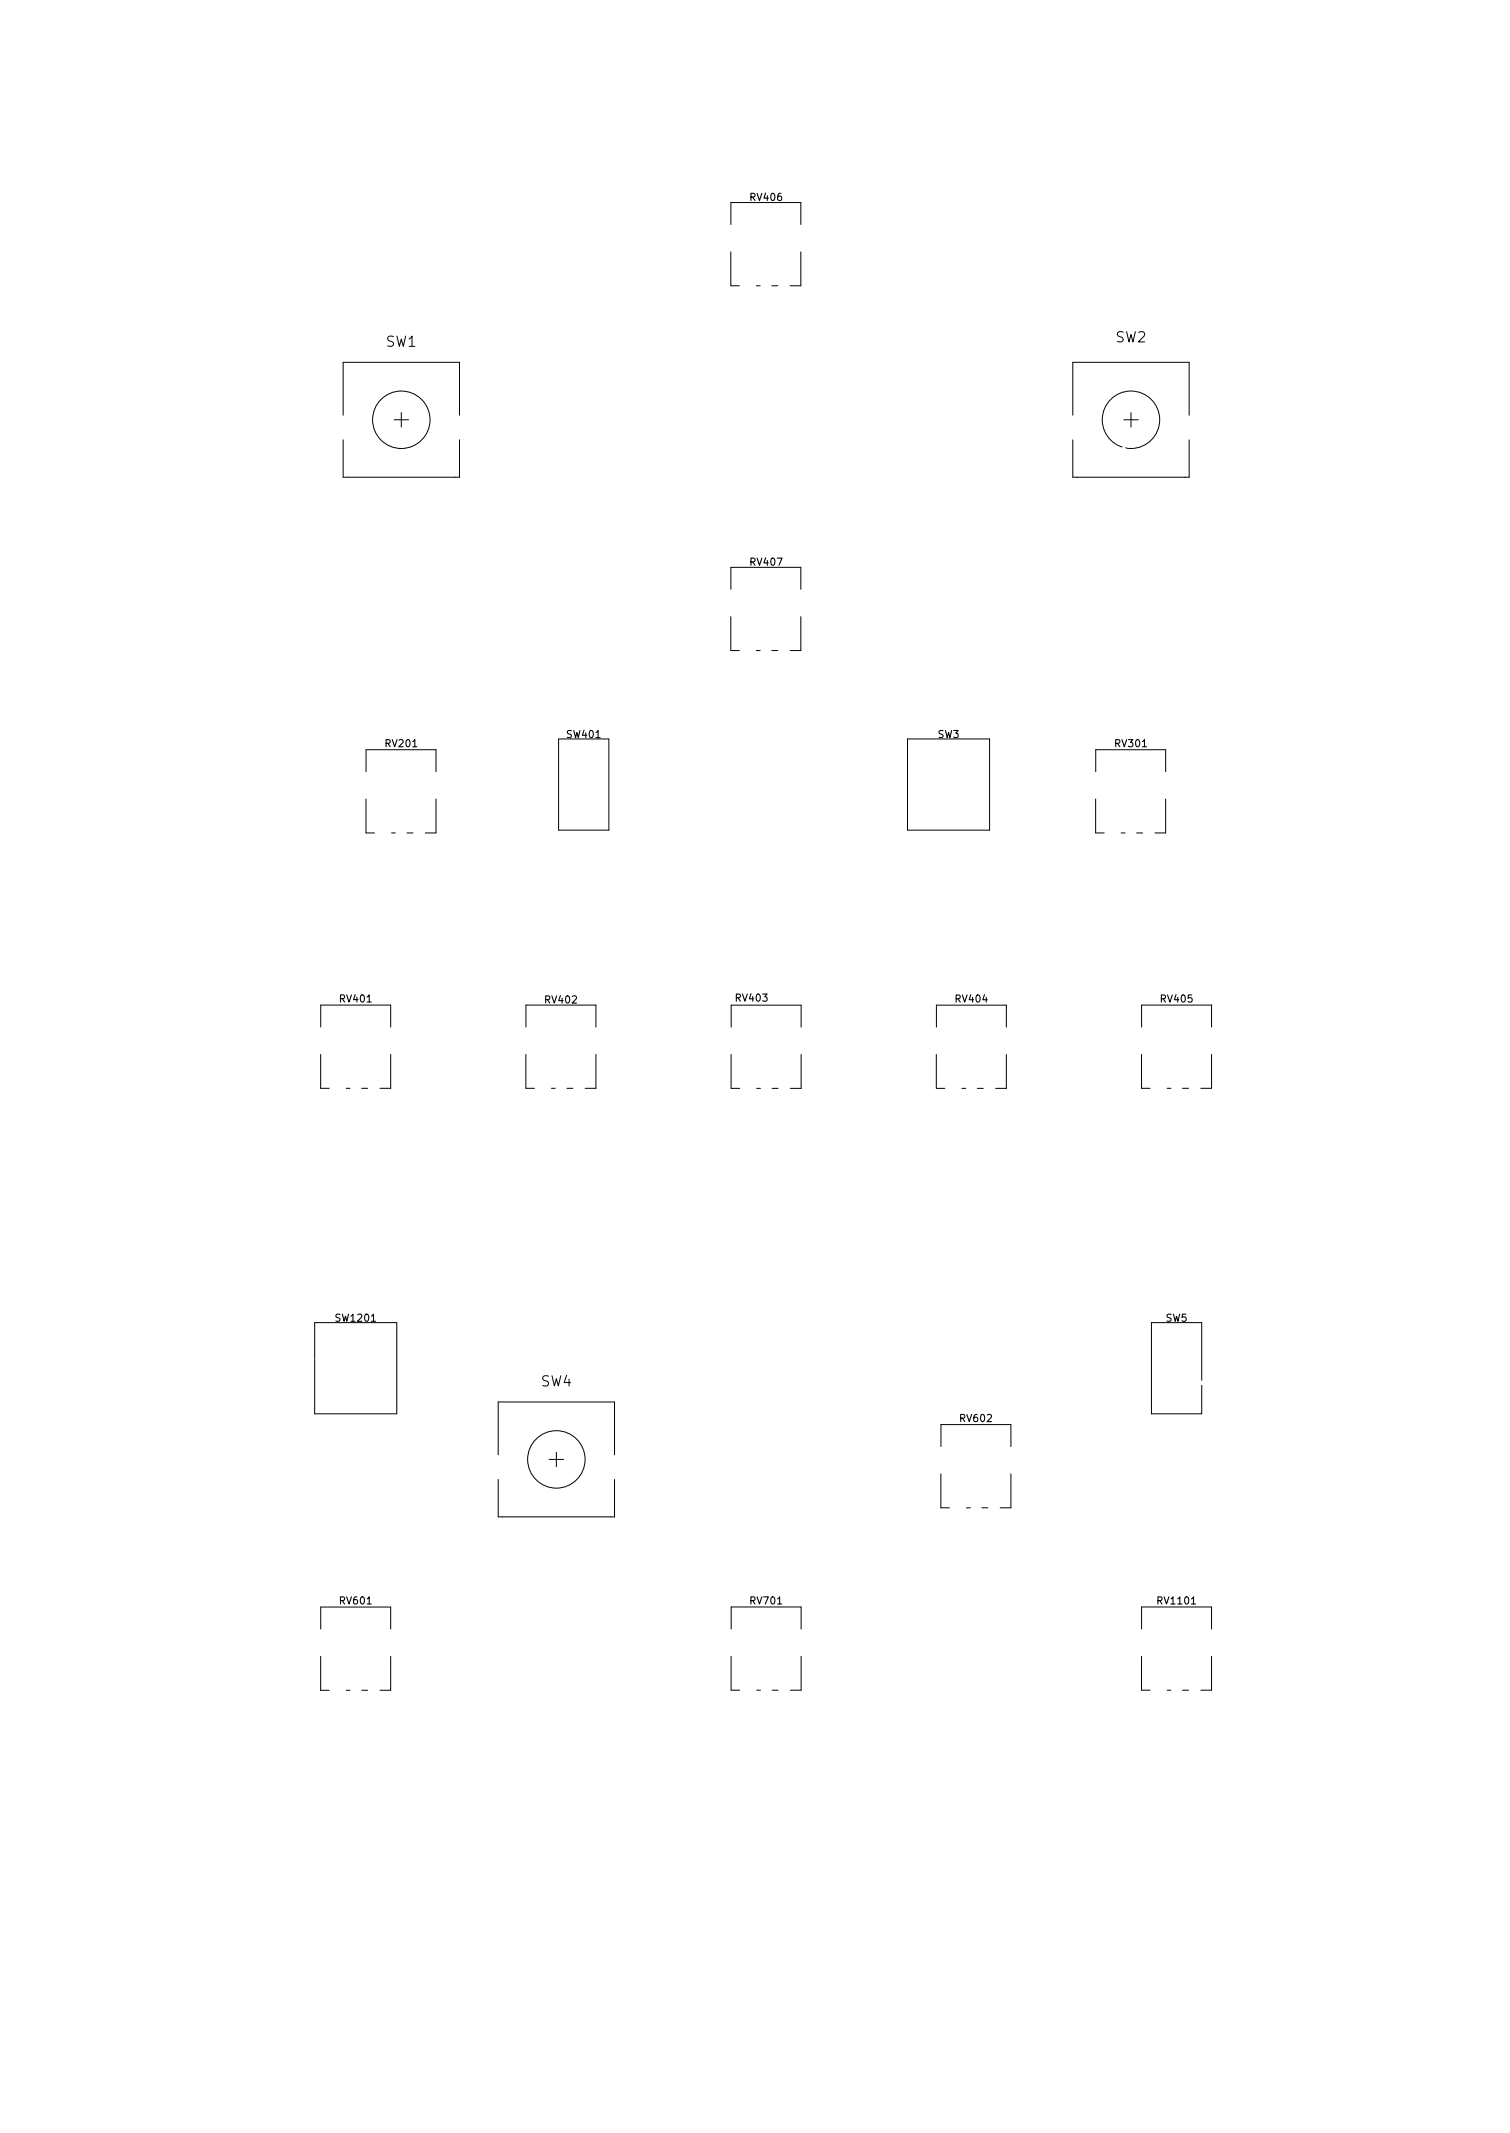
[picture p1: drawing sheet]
<svg xmlns="http://www.w3.org/2000/svg" width="210mm" height="297mm" viewBox="0 0 210 297" stroke-linecap="round" stroke-linejoin="round" font-family="sans-serif">
<defs><g id="words">
<g font-size="2">
<text x="155.3" y="47.7">SW2</text>
<text x="53.7" y="48.3">SW1</text>
<text x="75.3" y="193.1">SW4</text>
</g>
<g font-size="1.4">
<text x="104.6" y="28">RV406</text>
<text x="104.6" y="78.8">RV407</text>
<text x="53.8" y="104">RV201</text>
<text x="79" y="102.8">SW401</text>
<text x="130.6" y="102.8">SW3</text>
<text x="155.4" y="104">RV301</text>
<text x="47.4" y="139.6">RV401</text>
<text x="76" y="139.7">RV402</text>
<text x="102.5" y="139.5">RV403</text>
<text x="133.1" y="139.6">RV404</text>
<text x="161.7" y="139.6">RV405</text>
<text x="46.9" y="184.1">SW1201</text>
<text x="162.3" y="184.1">SW5</text>
<text x="133.8" y="198">RV602</text>
<text x="47.4" y="223.4">RV601</text>
<text x="104.6" y="223.4">RV701</text>
<text x="161.3" y="223.4">RV1101</text>
</g>
</g></defs>
<g fill="none" stroke="#000" stroke-width=".14">
<path d="M101.8 35.1v4.7M101.8 31.3v-3.1h9.7v3.1M101.8 39.8h1.2M105.3 39.8h.5M107.5 39.8h.8M111.5 35.1v4.7h-1.5M47.8 57.8v-7.3h16.2v7.3M54.9 58.5h2M55.9 57.5v2M149.4 57.8v-7.3h16.2v7.3M156.5 58.5h2M157.5 57.5v2"/>
<path d="M47.8 61.3v5.2h16.2v-5.2M149.4 61.3v5.2h16.2v-5.2M101.8 85.9v4.7M101.8 82.1v-3.1h9.7v3.1M101.8 90.6h1.2M105.3 90.6h.5M107.5 90.6h.8M111.5 85.9v4.7h-1.5M51 111.3v4.7h1.2M51 107.5v-3.1h9.7v3.1M54.5 116h.5M56.7 116h.8"/>
<path d="M60.7 111.3v4.7h-1.5M77.8 102.9h7v12.7h-7zM126.4 102.9h11.4v12.7h-11.4zM152.6 111.3v4.7h1.2M152.6 107.5v-3.1h9.7v3.1M156.1 116h.5M158.3 116h.8M162.3 111.3v4.7h-1.5M44.6 146.8l.1 4.8h1.1M44.7 143v-3h9.7v3M48.2 151.6h.5M50.4 151.6h.8"/>
<path d="M54.4 146.8v4.8h-1.5M73.2 146.8v4.8h1.2M73.2 143v-3h9.8v3M76.8 151.6h.5M78.9 151.6h.9M83 146.8v4.8h-1.5M101.8 146.8v4.8M101.8 143v-3h9.7v3M101.8 151.6h1.2M105.4 151.6h.5M107.5 151.6h.8M111.5 146.8v4.8h-1.4"/>
<path d="M130.4 146.8v4.8M130.4 151.6h1.2M130.4 143v-3h9.7v3M133.9 151.6h.6M136.1 151.6h.8M140.1 146.8v4.8h-1.5M158.9 146.8l.1 4.8h1.1M159 143v-3h9.7v3M162.5 151.6h.5M164.7 151.6h.8M168.7 146.8v4.8h-1.5M43.8 184.2h11.4v12.7h-11.4z"/>
<path d="M160.3 184.2h7v12.7h-7zM69.4 202.6v-7.4h16.2v7.4M69.4 206v5.2h16.2v-5.2M76.5 203.2h2M77.5 202.2v2M131 205.3v4.7h1.2M131 201.4v-3h9.8v3M134.6 210h.5M136.7 210h.8M140.8 205.3v4.7h-1.5M44.6 230.7l.1 4.7h1.1M44.7 226.9v-3.1h9.7v3.1"/>
<path d="M48.2 235.4h.5M50.4 235.4h.8M54.4 230.7v4.7h-1.5M101.8 230.7v4.7M101.8 226.8v-3h9.7v3M101.8 235.4h1.2M105.4 235.4h.5M107.5 235.4h.8M111.5 230.7v4.7h-1.4M158.9 230.7l.1 4.7h1.1M159 226.8v-3h9.7v3M162.5 235.4h.5"/>
<path d="M164.7 235.4h.8M168.7 230.7v4.7h-1.5"/>
<circle cx="55.9" cy="58.5" r="4"/>
<circle cx="157.5" cy="58.5" r="4"/>
<circle cx="77.5" cy="203.2" r="4"/>
</g>
<g fill="#fff" stroke="#fff" stroke-width=".14">
<circle cx="145.5" cy="232.4" r=".25"/>
<circle cx="149.9" cy="175.6" r=".25"/>
<circle cx="134.9" cy="69.1" r=".25"/>
<circle cx="117.3" cy="166.9" r=".25"/>
<circle cx="125.2" cy="55.7" r=".25"/>
<circle cx="60.5" cy="151.2" r=".25"/>
<circle cx="90.9" cy="203.7" r=".25"/>
<circle cx="145.5" cy="163.4" r=".25"/>
<circle cx="148.2" cy="34.1" r=".25"/>
<circle cx="134.4" cy="81.3" r=".25"/>
<circle cx="69.2" cy="90.8" r=".25"/>
<circle cx="113.5" cy="193.8" r=".25"/>
<circle cx="90.9" cy="200.4" r=".25"/>
<circle cx="66.8" cy="156.5" r=".25"/>
<circle cx="48" cy="182.2" r=".25"/>
<circle cx="103.4" cy="116.6" r=".25"/>
<circle cx="124.7" cy="69.1" r=".25"/>
<circle cx="63.5" cy="93.4" r=".25"/>
<circle cx="168.9" cy="61.5" r=".25"/>
<circle cx="125.2" cy="45.2" r=".25"/>
<circle cx="133.3" cy="170.5" r=".25"/>
<circle cx="137.8" cy="32.4" r=".25"/>
<circle cx="50.9" cy="53.8" r=".25"/>
<circle cx="89.3" cy="111.7" r=".25"/>
<circle cx="55.4" cy="61.4" r=".25"/>
<circle cx="113.3" cy="217" r=".25"/>
<circle cx="78.5" cy="48" r=".25"/>
<circle cx="48.8" cy="31" r=".25"/>
<circle cx="113.3" cy="75.2" r=".25"/>
<circle cx="59.9" cy="234.7" r=".25"/>
<circle cx="92.2" cy="144.3" r=".25"/>
<circle cx="149.6" cy="185.5" r=".25"/>
<circle cx="124.7" cy="95" r=".25"/>
<circle cx="169.4" cy="102.9" r=".25"/>
<circle cx="70.5" cy="181" r=".25"/>
<circle cx="127" cy="188.8" r=".25"/>
<circle cx="103.1" cy="176.6" r=".25"/>
<circle cx="98.6" cy="111.3" r=".25"/>
<circle cx="94.5" cy="135.7" r=".25"/>
<circle cx="86.1" cy="197.1" r=".25"/>
<circle cx="154.8" cy="172.2" r=".25"/>
<circle cx="97.3" cy="196.4" r=".25"/>
<circle cx="67.3" cy="78.3" r=".25"/>
<circle cx="147.6" cy="149.6" r=".25"/>
<circle cx="146" cy="78.5" r=".25"/>
<circle cx="144.3" cy="73.7" r=".25"/>
<circle cx="50.8" cy="96.6" r=".25"/>
<circle cx="90.7" cy="182.4" r=".25"/>
<circle cx="125" cy="151.9" r=".25"/>
<circle cx="99.7" cy="101" r=".25"/>
<circle cx="96" cy="220.8" r=".25"/>
<circle cx="146.6" cy="131.4" r=".25"/>
<circle cx="137.9" cy="59.1" r=".25"/>
<circle cx="111.1" cy="132.1" r=".25"/>
<circle cx="147.8" cy="235.5" r=".25"/>
<circle cx="149.9" cy="168.9" r=".25"/>
<circle cx="109.3" cy="111.8" r=".25"/>
<circle cx="71.6" cy="101.4" r=".25"/>
<circle cx="133.3" cy="187.2" r=".25"/>
<circle cx="147.3" cy="122.7" r=".25"/>
<circle cx="163.2" cy="202" r=".25"/>
<circle cx="80.8" cy="175.8" r=".2"/>
<circle cx="70.9" cy="175" r=".2"/>
<circle cx="169.4" cy="198.4" r=".25"/>
<circle cx="111.8" cy="94.7" r=".25"/>
<circle cx="124.7" cy="66.1" r=".25"/>
<circle cx="127.3" cy="185.5" r=".25"/>
<circle cx="88.4" cy="48" r=".25"/>
<circle cx="64" cy="174.8" r=".25"/>
<circle cx="89.2" cy="116.9" r=".25"/>
<circle cx="148.6" cy="231.7" r=".25"/>
<circle cx="135.9" cy="135.2" r=".25"/>
<circle cx="158.2" cy="236" r=".25"/>
<circle cx="78.7" cy="236.8" r=".25"/>
<circle cx="89.4" cy="130.3" r=".25"/>
<circle cx="42.4" cy="159.8" r=".25"/>
<circle cx="80.3" cy="216.7" r=".25"/>
<circle cx="158" cy="202.5" r=".25"/>
<circle cx="137.8" cy="156.9" r=".25"/>
<circle cx="112.8" cy="117.6" r=".25"/>
<circle cx="141.3" cy="181.9" r=".25"/>
<circle cx="146" cy="41.9" r=".25"/>
<circle cx="98.3" cy="157.3" r=".25"/>
<circle cx="71.9" cy="208.1" r=".25"/>
<circle cx="113" cy="72.6" r=".25"/>
<circle cx="112.4" cy="124.5" r=".25"/>
<circle cx="91.4" cy="101" r=".25"/>
<circle cx="119.9" cy="227.6" r=".25"/>
<circle cx="97.5" cy="189" r=".25"/>
<circle cx="83.8" cy="218.5" r=".25"/>
<circle cx="70.9" cy="172.5" r=".2"/>
<circle cx="78" cy="164.1" r=".2"/>
<circle cx="127" cy="175.6" r=".25"/>
<circle cx="114" cy="209.1" r=".25"/>
<circle cx="57.8" cy="75.6" r=".25"/>
<circle cx="160.8" cy="136.9" r=".25"/>
<circle cx="145.2" cy="219" r=".25"/>
<circle cx="83.6" cy="173.5" r=".25"/>
<circle cx="78.7" cy="68.9" r=".25"/>
<circle cx="153.2" cy="214.7" r=".25"/>
<circle cx="117.3" cy="151.4" r=".25"/>
<circle cx="142.9" cy="158.2" r=".25"/>
<circle cx="109.7" cy="164.4" r=".25"/>
<circle cx="79.8" cy="161.1" r=".2"/>
<circle cx="153.4" cy="131.6" r=".25"/>
<circle cx="134" cy="215.3" r=".25"/>
<circle cx="106.7" cy="196.4" r=".25"/>
<circle cx="57.7" cy="182.2" r=".25"/>
<circle cx="142.2" cy="116.4" r=".25"/>
<circle cx="153" cy="158.2" r=".25"/>
<circle cx="142.5" cy="198.9" r=".25"/>
<circle cx="160" cy="158.2" r=".25"/>
<circle cx="78.7" cy="94.8" r=".25"/>
<circle cx="56.9" cy="214.7" r=".25"/>
<circle cx="99.8" cy="71.7" r=".25"/>
<circle cx="72.4" cy="120.7" r=".25"/>
<circle cx="88.6" cy="91" r=".25"/>
<circle cx="134.9" cy="48.3" r=".25"/>
<circle cx="130.6" cy="236.5" r=".2"/>
<circle cx="83.8" cy="101" r=".25"/>
<circle cx="161.9" cy="179.1" r=".25"/>
<circle cx="60.2" cy="210.9" r=".25"/>
<circle cx="105.4" cy="217" r=".25"/>
<circle cx="78.2" cy="91.7" r=".25"/>
<circle cx="70.5" cy="235" r=".25"/>
<circle cx="126.2" cy="139.7" r=".25"/>
<circle cx="59.7" cy="206.5" r=".25"/>
<circle cx="42.4" cy="163.1" r=".25"/>
<circle cx="160.3" cy="100.6" r=".25"/>
<circle cx="138.2" cy="185.5" r=".25"/>
<circle cx="95.9" cy="157.4" r=".25"/>
<circle cx="158.2" cy="206.8" r=".25"/>
<circle cx="92.1" cy="32.4" r=".25"/>
<circle cx="151.8" cy="87" r=".25"/>
<circle cx="73.9" cy="49.7" r=".25"/>
<circle cx="88.1" cy="44.2" r=".25"/>
<circle cx="134.9" cy="84.6" r=".25"/>
<circle cx="160" cy="82" r=".25"/>
<circle cx="123.2" cy="101" r=".25"/>
<circle cx="110.7" cy="221.3" r=".25"/>
<circle cx="79" cy="65.6" r=".25"/>
<circle cx="121.4" cy="157.3" r=".25"/>
<circle cx="135.3" cy="233.1" r=".25"/>
<circle cx="122.4" cy="206" r=".25"/>
<circle cx="124.5" cy="32.4" r=".25"/>
<circle cx="121.3" cy="198.8" r=".25"/>
<circle cx="156.2" cy="190.5" r=".25"/>
<circle cx="56.9" cy="156.5" r=".2"/>
<circle cx="87.9" cy="54.9" r=".2"/>
<circle cx="88.4" cy="68.9" r=".25"/>
<circle cx="67.3" cy="168.2" r=".25"/>
<circle cx="134.6" cy="95" r=".25"/>
<circle cx="105.2" cy="206.5" r=".25"/>
<circle cx="168.9" cy="77.5" r=".25"/>
<circle cx="88.1" cy="64.6" r=".25"/>
<circle cx="134.9" cy="58.7" r=".25"/>
<circle cx="134.4" cy="90.7" r=".25"/>
<circle cx="69.1" cy="73.4" r=".25"/>
<circle cx="50.8" cy="207.6" r=".25"/>
<circle cx="147.3" cy="158.2" r=".25"/>
<circle cx="149.6" cy="192.1" r=".25"/>
<circle cx="121.3" cy="175.3" r=".25"/>
<circle cx="154.2" cy="149.6" r=".25"/>
<circle cx="71.6" cy="106" r=".25"/>
<circle cx="107.9" cy="180.2" r=".25"/>
<circle cx="143" cy="170.5" r=".25"/>
<circle cx="43.4" cy="189.3" r=".25"/>
<circle cx="85.9" cy="160.3" r=".25"/>
<circle cx="90.7" cy="212.9" r=".25"/>
<circle cx="99.7" cy="94.7" r=".25"/>
<circle cx="62.7" cy="108" r=".25"/>
<circle cx="50.3" cy="210.9" r=".25"/>
<circle cx="47.6" cy="67.6" r=".25"/>
<circle cx="128.3" cy="163.9" r=".25"/>
<circle cx="137.2" cy="124.8" r=".25"/>
<circle cx="88.6" cy="58.5" r=".25"/>
<circle cx="62.9" cy="75.6" r=".25"/>
<circle cx="88.6" cy="189.8" r=".25"/>
<circle cx="58.9" cy="199.1" r=".25"/>
<circle cx="121.2" cy="232.2" r=".25"/>
<circle cx="142.7" cy="98.5" r=".25"/>
<circle cx="71.1" cy="124.2" r=".25"/>
<circle cx="140" cy="49.8" r=".25"/>
<circle cx="169.2" cy="186.5" r=".25"/>
<circle cx="78.7" cy="84.4" r=".25"/>
<circle cx="106.7" cy="187.7" r=".25"/>
<circle cx="128.5" cy="158.3" r=".25"/>
<circle cx="92.7" cy="158.8" r=".25"/>
<circle cx="95.2" cy="162.6" r=".25"/>
<circle cx="124.5" cy="58.7" r=".25"/>
<circle cx="89.2" cy="151.4" r=".25"/>
<circle cx="102.2" cy="210.3" r=".25"/>
<circle cx="63.5" cy="31.5" r=".25"/>
<circle cx="98.6" cy="83.1" r=".25"/>
<circle cx="75.4" cy="188.3" r=".25"/>
<circle cx="88.1" cy="220.8" r=".25"/>
<circle cx="113.5" cy="200.4" r=".25"/>
<circle cx="67.1" cy="161.6" r=".25"/>
<circle cx="82.8" cy="123.2" r=".25"/>
<circle cx="67.3" cy="41.7" r=".25"/>
<circle cx="125" cy="48.3" r=".25"/>
<circle cx="143.5" cy="94.6" r=".25"/>
<circle cx="134.9" cy="64.8" r=".25"/>
<circle cx="130" cy="199.4" r=".25"/>
<circle cx="124.8" cy="111.8" r=".25"/>
<circle cx="113.7" cy="81.8" r=".25"/>
<circle cx="104.8" cy="160.7" r=".25"/>
<circle cx="50.8" cy="75.6" r=".25"/>
<circle cx="158.2" cy="223.8" r=".25"/>
<circle cx="94.6" cy="235" r=".25"/>
<circle cx="111.8" cy="101" r=".25"/>
<circle cx="88.4" cy="94.8" r=".25"/>
<circle cx="65" cy="130.3" r=".25"/>
<circle cx="125.2" cy="92.2" r=".25"/>
<circle cx="98.3" cy="182.9" r=".25"/>
<circle cx="88.4" cy="84.4" r=".25"/>
<circle cx="82.8" cy="164.1" r=".25"/>
<circle cx="136.1" cy="100.9" r=".25"/>
<circle cx="42.2" cy="173" r=".25"/>
<circle cx="99.8" cy="162.6" r=".25"/>
<circle cx="124.7" cy="84.6" r=".25"/>
<circle cx="143.5" cy="109.3" r=".25"/>
<circle cx="121.3" cy="193.1" r=".25"/>
<circle cx="90.9" cy="210.3" r=".25"/>
<circle cx="117.9" cy="111.8" r=".25"/>
<circle cx="78.7" cy="32.4" r=".25"/>
<circle cx="149.9" cy="208.6" r=".25"/>
<circle cx="126.5" cy="178.3" r=".25"/>
<circle cx="155.7" cy="121.7" r=".25"/>
<circle cx="66.3" cy="51.2" r=".25"/>
<circle cx="151.8" cy="79.4" r=".25"/>
<circle cx="71.4" cy="115.1" r=".25"/>
<circle cx="65.8" cy="149.1" r=".25"/>
<circle cx="121.3" cy="181.6" r=".25"/>
<circle cx="167.4" cy="192.6" r=".25"/>
<circle cx="57.3" cy="177.9" r=".25"/>
<circle cx="78.5" cy="58.5" r=".25"/>
<circle cx="135.3" cy="162" r=".25"/>
<circle cx="152.1" cy="100.4" r=".25"/>
<circle cx="77.3" cy="90.3" r=".25"/>
<circle cx="77.7" cy="88.2" r=".25"/>
<circle cx="156.7" cy="70.6" r=".25"/>
<circle cx="145.6" cy="68.9" r=".25"/>
<circle cx="148.6" cy="68.1" r=".25"/>
<circle cx="135.9" cy="87.2" r=".25"/>
<circle cx="135.8" cy="89.3" r=".25"/>
<circle cx="134.4" cy="75.2" r=".25"/>
<circle cx="123.9" cy="72.1" r=".25"/>
<circle cx="134.6" cy="78.8" r=".25"/>
<circle cx="79" cy="75.5" r=".25"/>
<circle cx="89.7" cy="71.7" r=".25"/>
<circle cx="79" cy="77.9" r=".25"/>
<circle cx="54.9" cy="102.1" r=".25"/>
<circle cx="113.5" cy="50.1" r=".25"/>
<circle cx="118.1" cy="49.1" r=".25"/>
<circle cx="95.2" cy="49.1" r=".25"/>
<circle cx="100.1" cy="50.3" r=".25"/>
<circle cx="103.6" cy="178.6" r=".25"/>
<circle cx="128.1" cy="98.1" r=".25"/>
<circle cx="104.4" cy="158.3" r=".25"/>
<circle cx="81.8" cy="96.8" r=".25"/>
<circle cx="136.7" cy="172.5" r=".25"/>
<circle cx="139.2" cy="175" r=".25"/>
<circle cx="100.3" cy="198.2" r=".25"/>
<circle cx="103.4" cy="199.9" r=".25"/>
<circle cx="64.7" cy="108.2" r=".4"/>
<circle cx="145.3" cy="215.7" r=".25"/>
<circle cx="89.7" cy="126.8" r=".25"/>
<circle cx="42.7" cy="166.4" r=".25"/>
<circle cx="139.7" cy="182.2" r=".25"/>
<circle cx="130.3" cy="81.3" r=".25"/>
<circle cx="53.8" cy="199.2" r=".25"/>
<circle cx="131.3" cy="98.8" r=".25"/>
<circle cx="125.5" cy="81.8" r=".25"/>
<circle cx="110.4" cy="179.5" r=".25"/>
<circle cx="51.8" cy="156.2" r=".25"/>
<circle cx="84.3" cy="81.1" r=".25"/>
<circle cx="55.9" cy="199.7" r=".25"/>
<circle cx="79" cy="81.3" r=".25"/>
<circle cx="138" cy="180.2" r=".25"/>
<circle cx="81.8" cy="98.1" r=".25"/>
<circle cx="52.3" cy="158.5" r=".25"/>
<circle cx="88.4" cy="75.2" r=".25"/>
<circle cx="88.4" cy="72.7" r=".25"/>
<circle cx="113.5" cy="52.4" r=".25"/>
<circle cx="118.1" cy="52.4" r=".25"/>
<circle cx="88.9" cy="80.8" r=".25"/>
<circle cx="88.9" cy="78.8" r=".25"/>
<circle cx="148.1" cy="72.4" r=".25"/>
<circle cx="170.7" cy="236" r=".25"/>
<circle cx="94.5" cy="68.1" r=".25"/>
<circle cx="69.1" cy="68.1" r=".25"/>
<circle cx="66.5" cy="68.1" r=".25"/>
<circle cx="73.2" cy="59.5" r=".25"/>
<circle cx="73.2" cy="56.2" r=".25"/>
<circle cx="72.1" cy="62.5" r=".25"/>
<circle cx="72.1" cy="66.1" r=".25"/>
<circle cx="68.1" cy="38.1" r=".25"/>
<circle cx="66.5" cy="39.4" r=".25"/>
<circle cx="104.1" cy="95.8" r=".25"/>
<circle cx="62" cy="228.6" r=".25"/>
<circle cx="106.8" cy="49.1" r=".25"/>
<circle cx="107.1" cy="62.9" r=".25"/>
<circle cx="74.9" cy="199.4" r=".25"/>
<circle cx="96.3" cy="63.9" r=".25"/>
<circle cx="72.6" cy="200.7" r=".25"/>
<circle cx="84.8" cy="126.1" r=".25"/>
<circle cx="66" cy="124.2" r=".25"/>
<circle cx="149" cy="66.8" r=".25"/>
<circle cx="139.4" cy="55.4" r=".25"/>
<circle cx="141" cy="63" r=".25"/>
<circle cx="141.2" cy="66.6" r=".25"/>
<circle cx="144" cy="66.8" r=".25"/>
<circle cx="139.4" cy="58.2" r=".25"/>
<circle cx="146.3" cy="52.9" r=".25"/>
<circle cx="146.3" cy="54.9" r=".25"/>
<circle cx="114.8" cy="64.3" r=".25"/>
<circle cx="94.5" cy="51.6" r=".25"/>
<circle cx="96.4" cy="88.2" r=".25"/>
<circle cx="98.8" cy="88.2" r=".25"/>
<circle cx="107.8" cy="47.5" r=".25"/>
<circle cx="114.3" cy="91.5" r=".25"/>
<circle cx="99.2" cy="65.6" r=".25"/>
<circle cx="116.8" cy="91.5" r=".25"/>
<circle cx="44.7" cy="119.2" r=".25"/>
<circle cx="127.8" cy="132.6" r=".25"/>
<circle cx="143.5" cy="121.7" r=".25"/>
<circle cx="114.8" cy="196.1" r=".25"/>
<circle cx="146" cy="196.1" r=".25"/>
<circle cx="152.4" cy="223.6" r=".25"/>
<circle cx="165.9" cy="221.5" r=".25"/>
<circle cx="58.4" cy="188.5" r=".25"/>
<circle cx="59.9" cy="189.8" r=".25"/>
<circle cx="42.9" cy="196.9" r=".25"/>
<circle cx="63.5" cy="198.9" r=".25"/>
<circle cx="44.3" cy="177.7" r=".25"/>
<circle cx="47.9" cy="177.7" r=".25"/>
<circle cx="54.2" cy="171.7" r=".25"/>
<circle cx="42.4" cy="183.7" r=".25"/>
<circle cx="124.1" cy="78.9" r=".25"/>
<circle cx="124.2" cy="81.1" r=".25"/>
<circle cx="125" cy="75.7" r=".25"/>
<circle cx="125" cy="73.2" r=".25"/>
<circle cx="156.5" cy="62.5" r=".25"/>
<circle cx="125.1" cy="63.4" r=".25"/>
<circle cx="113" cy="47.1" r=".25"/>
<circle cx="82.6" cy="217" r=".25"/>
<circle cx="127" cy="206.8" r=".25"/>
<circle cx="157" cy="152.2" r=".25"/>
<circle cx="127.1" cy="208.2" r=".25"/>
<circle cx="166.9" cy="118.7" r=".25"/>
<circle cx="140.5" cy="121.1" r=".25"/>
<circle cx="129.5" cy="152.7" r=".25"/>
<circle cx="127.2" cy="205.5" r=".25"/>
<circle cx="141.5" cy="128.6" r=".25"/>
<circle cx="113.8" cy="45.8" r=".25"/>
<circle cx="172" cy="45" r=".25"/>
<circle cx="48" cy="213.1" r=".25"/>
<circle cx="170.9" cy="191.3" r=".25"/>
<circle cx="93.2" cy="96.6" r=".25"/>
<circle cx="168.7" cy="97.8" r=".25"/>
<circle cx="118.4" cy="95.3" r=".25"/>
<circle cx="168.1" cy="96.3" r=".25"/>
<circle cx="67.1" cy="58.2" r=".25"/>
<circle cx="71.9" cy="58.2" r=".25"/>
<circle cx="141.5" cy="58.2" r=".25"/>
<circle cx="147.6" cy="57.2" r=".25"/>
<circle cx="82.3" cy="153.7" r=".25"/>
<circle cx="83.2" cy="154.4" r=".25"/>
<circle cx="71.8" cy="153.1" r=".25"/>
<circle cx="84" cy="155.3" r=".25"/>
<circle cx="95.2" cy="109.3" r=".25"/>
<circle cx="101.6" cy="109.3" r=".25"/>
<circle cx="102.5" cy="69" r=".25"/>
<circle cx="119.4" cy="221.8" r=".25"/>
<circle cx="115.8" cy="222.5" r=".25"/>
<circle cx="100.3" cy="193.3" r=".25"/>
<circle cx="103.4" cy="193.3" r=".25"/>
<circle cx="128.3" cy="194.9" r=".25"/>
<circle cx="107.3" cy="213" r=".25"/>
<circle cx="127.8" cy="209.3" r=".25"/>
<circle cx="143" cy="193.8" r=".25"/>
<circle cx="140.1" cy="167.7" r=".25"/>
<circle cx="135.6" cy="167.7" r=".25"/>
<circle cx="126" cy="190" r=".25"/>
<circle cx="112" cy="190" r=".25"/>
<circle cx="72.4" cy="185.2" r=".25"/>
<circle cx="113.5" cy="78.3" r=".25"/>
<circle cx="147.8" cy="82.8" r=".25"/>
<circle cx="48.6" cy="117.8" r=".25"/>
<circle cx="80.7" cy="158" r=".25"/>
<circle cx="69.6" cy="159" r=".25"/>
<circle cx="49.3" cy="219.2" r=".25"/>
<circle cx="130.3" cy="210.9" r=".25"/>
<circle cx="115.6" cy="113.8" r=".25"/>
<circle cx="63" cy="115.1" r=".25"/>
<circle cx="72.3" cy="162.9" r=".25"/>
<circle cx="76.5" cy="160.2" r=".25"/>
<circle cx="106.2" cy="55.9" r=".25"/>
<circle cx="118.4" cy="60.5" r=".25"/>
<circle cx="143.5" cy="206.5" r=".25"/>
<circle cx="147.6" cy="207.6" r=".25"/>
<circle cx="110" cy="43.9" r=".25"/>
<circle cx="104.1" cy="44" r=".25"/>
<circle cx="104.1" cy="91.5" r=".5"/>
<circle cx="106.6" cy="91.5" r=".5"/>
<circle cx="109.1" cy="91.5" r=".5"/>
<circle cx="104.1" cy="40.7" r=".5"/>
<circle cx="106.6" cy="40.7" r=".5"/>
<circle cx="109.1" cy="40.7" r=".5"/>
<circle cx="129.7" cy="114" r=".93"/>
<circle cx="129.7" cy="109.3" r=".93"/>
<circle cx="129.7" cy="104.6" r=".93"/>
<circle cx="134.5" cy="114" r=".92"/>
<circle cx="134.5" cy="109.3" r=".92"/>
<circle cx="134.5" cy="104.6" r=".92"/>
<circle cx="53.3" cy="116.9" r=".5"/>
<circle cx="55.8" cy="116.9" r=".5"/>
<circle cx="58.3" cy="116.9" r=".5"/>
<circle cx="51.9" cy="185.8" r=".92"/>
<circle cx="51.9" cy="190.5" r=".92"/>
<circle cx="51.9" cy="195.2" r=".92"/>
<circle cx="47.1" cy="185.8" r=".93"/>
<circle cx="47.1" cy="190.5" r=".93"/>
<circle cx="47.1" cy="195.2" r=".93"/>
<circle cx="69.5" cy="204.3" r="1"/>
<circle cx="85.5" cy="204.3" r="1"/>
<circle cx="72.5" cy="194.1" r=".45"/>
<circle cx="75" cy="194.1" r=".45"/>
<circle cx="77.5" cy="194.1" r=".45"/>
<circle cx="80" cy="194.1" r=".45"/>
<circle cx="82.5" cy="194.1" r=".45"/>
<circle cx="82.5" cy="212.4" r=".45"/>
<circle cx="80" cy="212.4" r=".45"/>
<circle cx="77.5" cy="212.4" r=".45"/>
<circle cx="75" cy="212.4" r=".45"/>
<circle cx="72.5" cy="212.4" r=".45"/>
<circle cx="104.2" cy="236.3" r=".5"/>
<circle cx="106.7" cy="236.3" r=".5"/>
<circle cx="109.2" cy="236.3" r=".5"/>
<circle cx="104.2" cy="152.4" r=".5"/>
<circle cx="106.7" cy="152.4" r=".5"/>
<circle cx="109.2" cy="152.4" r=".5"/>
<circle cx="154.9" cy="116.9" r=".5"/>
<circle cx="157.4" cy="116.9" r=".5"/>
<circle cx="159.9" cy="116.9" r=".5"/>
<circle cx="75.6" cy="152.4" r=".5"/>
<circle cx="78.1" cy="152.4" r=".5"/>
<circle cx="80.6" cy="152.4" r=".5"/>
<circle cx="161.3" cy="152.4" r=".5"/>
<circle cx="163.8" cy="152.4" r=".5"/>
<circle cx="166.3" cy="152.4" r=".5"/>
<circle cx="47" cy="236.3" r=".5"/>
<circle cx="49.5" cy="236.3" r=".5"/>
<circle cx="52" cy="236.3" r=".5"/>
<circle cx="47" cy="152.4" r=".5"/>
<circle cx="49.5" cy="152.4" r=".5"/>
<circle cx="52" cy="152.4" r=".5"/>
<circle cx="133.4" cy="210.9" r=".5"/>
<circle cx="135.9" cy="210.9" r=".5"/>
<circle cx="138.4" cy="210.9" r=".5"/>
<circle cx="63.9" cy="59.6" r="1"/>
<circle cx="47.9" cy="59.6" r="1"/>
<circle cx="50.9" cy="49.3" r=".45"/>
<circle cx="53.4" cy="49.3" r=".45"/>
<circle cx="55.9" cy="49.3" r=".45"/>
<circle cx="58.4" cy="49.3" r=".45"/>
<circle cx="60.9" cy="49.3" r=".45"/>
<circle cx="60.9" cy="67.6" r=".45"/>
<circle cx="58.4" cy="67.6" r=".45"/>
<circle cx="55.9" cy="67.6" r=".45"/>
<circle cx="53.4" cy="67.6" r=".45"/>
<circle cx="50.9" cy="67.6" r=".45"/>
<circle cx="163.8" cy="185.8" r=".92"/>
<circle cx="163.8" cy="190.5" r=".92"/>
<circle cx="163.8" cy="195.2" r=".92"/>
<circle cx="132.8" cy="152.4" r=".5"/>
<circle cx="135.3" cy="152.4" r=".5"/>
<circle cx="137.8" cy="152.4" r=".5"/>
<circle cx="81.3" cy="114" r=".92"/>
<circle cx="81.3" cy="109.3" r=".92"/>
<circle cx="81.3" cy="104.6" r=".92"/>
<circle cx="165.5" cy="59.6" r="1"/>
<circle cx="149.5" cy="59.6" r="1"/>
<circle cx="152.5" cy="49.3" r=".45"/>
<circle cx="155" cy="49.3" r=".45"/>
<circle cx="157.5" cy="49.3" r=".45"/>
<circle cx="160" cy="49.3" r=".45"/>
<circle cx="162.5" cy="49.3" r=".45"/>
<circle cx="162.5" cy="67.6" r=".45"/>
<circle cx="160" cy="67.6" r=".45"/>
<circle cx="157.5" cy="67.6" r=".45"/>
<circle cx="155" cy="67.6" r=".45"/>
<circle cx="152.5" cy="67.6" r=".45"/>
<circle cx="161.3" cy="236.3" r=".5"/>
<circle cx="163.8" cy="236.3" r=".5"/>
<circle cx="166.3" cy="236.3" r=".5"/>
<circle cx="165.1" cy="213.4" r=".6"/>
<circle cx="165.1" cy="210.9" r=".6"/>
<circle cx="67.6" cy="186" r=".4"/>
<circle cx="65" cy="186" r=".4"/>
<circle cx="62.5" cy="186" r=".4"/>
<circle cx="81.3" cy="133.9" r=".65"/>
<circle cx="73.7" cy="133.9" r=".65"/>
<circle cx="81" cy="225.3" r=".4"/>
<circle cx="78.5" cy="225.3" r=".4"/>
<circle cx="76" cy="225.3" r=".4"/>
<circle cx="95" cy="225.3" r=".4"/>
<circle cx="92.5" cy="225.3" r=".4"/>
<circle cx="89.9" cy="225.3" r=".4"/>
<circle cx="165.1" cy="172.1" r=".6"/>
<circle cx="165.1" cy="169.6" r=".6"/>
<circle cx="165.1" cy="167" r=".6"/>
<circle cx="165.1" cy="164.5" r=".6"/>
<circle cx="165.1" cy="162" r=".6"/>
<circle cx="109.7" cy="49" r=".4"/>
<circle cx="109.7" cy="51.6" r=".4"/>
<circle cx="109.7" cy="54.1" r=".4"/>
<circle cx="153.4" cy="72.7" r=".5"/>
<circle cx="48.3" cy="38.1" r=".59"/>
<circle cx="48.3" cy="40.7" r=".59"/>
<circle cx="48.3" cy="43.2" r=".59"/>
<circle cx="95" cy="34.6" r=".5"/>
<circle cx="48.3" cy="70.6" r=".5"/>
<circle cx="149" cy="44.4" r=".4"/>
<circle cx="151.5" cy="44.4" r=".4"/>
<circle cx="68.6" cy="225.3" r=".4"/>
<circle cx="66" cy="225.3" r=".4"/>
<circle cx="63.5" cy="225.3" r=".4"/>
<circle cx="137.9" cy="215.2" r=".4"/>
<circle cx="137.9" cy="217.7" r=".4"/>
<circle cx="137.9" cy="220.2" r=".4"/>
<circle cx="137.9" cy="222.8" r=".4"/>
<circle cx="137.9" cy="225.3" r=".4"/>
<circle cx="137.9" cy="227.9" r=".4"/>
<circle cx="137.9" cy="230.4" r=".4"/>
<circle cx="137.9" cy="232.9" r=".4"/>
<circle cx="130.3" cy="232.9" r=".4"/>
<circle cx="130.3" cy="230.4" r=".4"/>
<circle cx="130.3" cy="227.9" r=".4"/>
<circle cx="130.3" cy="225.3" r=".4"/>
<circle cx="130.3" cy="222.8" r=".4"/>
<circle cx="130.3" cy="220.2" r=".4"/>
<circle cx="130.3" cy="217.7" r=".4"/>
<circle cx="130.3" cy="215.2" r=".4"/>
<circle cx="125.2" cy="146.6" r=".4"/>
<circle cx="120.2" cy="146.6" r=".4"/>
<circle cx="70.4" cy="109.3" r=".5"/>
<circle cx="137.8" cy="192.8" r=".5"/>
<circle cx="135.3" cy="192.8" r=".5"/>
<circle cx="109" cy="106.5" r=".5"/>
<circle cx="121.4" cy="127.5" r=".4"/>
<circle cx="121.4" cy="130.1" r=".4"/>
<circle cx="121.4" cy="132.6" r=".4"/>
<circle cx="85.6" cy="231.7" r=".5"/>
<circle cx="100.3" cy="104.7" r=".5"/>
<circle cx="50.5" cy="123.6" r=".4"/>
<circle cx="48" cy="123.6" r=".4"/>
<circle cx="156.7" cy="193.3" r=".5"/>
<circle cx="165.1" cy="92.7" r=".59"/>
<circle cx="165.1" cy="90.2" r=".59"/>
<circle cx="165.1" cy="87.7" r=".59"/>
<circle cx="121.7" cy="34.6" r=".5"/>
<circle cx="165.1" cy="130.8" r=".6"/>
<circle cx="165.1" cy="128.3" r=".6"/>
<circle cx="165.1" cy="125.8" r=".6"/>
<circle cx="141.5" cy="227.1" r=".4"/>
<circle cx="146.5" cy="227.1" r=".4"/>
<circle cx="109.7" cy="65.1" r=".4"/>
<circle cx="109.7" cy="67.6" r=".4"/>
<circle cx="109.7" cy="70.1" r=".4"/>
<circle cx="58.2" cy="161.1" r=".4"/>
<circle cx="58.2" cy="163.6" r=".4"/>
<circle cx="58.2" cy="166.2" r=".4"/>
<circle cx="58.2" cy="168.7" r=".4"/>
<circle cx="50.5" cy="168.7" r=".4"/>
<circle cx="50.5" cy="166.2" r=".4"/>
<circle cx="50.5" cy="163.6" r=".4"/>
<circle cx="50.5" cy="161.1" r=".4"/>
<circle cx="158.5" cy="32.5" r=".5"/>
<circle cx="92.7" cy="166.9" r=".4"/>
<circle cx="90.2" cy="166.9" r=".4"/>
<circle cx="87.6" cy="166.9" r=".4"/>
<circle cx="84.1" cy="186" r=".4"/>
<circle cx="81.5" cy="186" r=".4"/>
<circle cx="79" cy="186" r=".4"/>
<circle cx="68.6" cy="213.9" r=".4"/>
<circle cx="66" cy="213.9" r=".4"/>
<circle cx="63.5" cy="213.9" r=".4"/>
<circle cx="117.6" cy="203.7" r=".5"/>
<circle cx="147.3" cy="210.9" r=".4"/>
<circle cx="142.3" cy="210.9" r=".4"/>
<circle cx="67.3" cy="196.9" r=".4"/>
<circle cx="57.1" cy="196.9" r=".4"/>
<circle cx="93.7" cy="176.8" r=".5"/>
<circle cx="103.6" cy="49" r=".4"/>
<circle cx="103.6" cy="51.6" r=".4"/>
<circle cx="103.6" cy="54.1" r=".4"/>
<circle cx="131.6" cy="133.6" r=".5"/>
<circle cx="57.4" cy="123.9" r=".4"/>
<circle cx="54.9" cy="123.9" r=".4"/>
<circle cx="101.2" cy="217.7" r=".5"/>
<circle cx="98.7" cy="217.7" r=".5"/>
<circle cx="103.6" cy="65.1" r=".4"/>
<circle cx="103.6" cy="67.6" r=".4"/>
<circle cx="103.6" cy="70.1" r=".4"/>
<circle cx="119.6" cy="220.2" r=".4"/>
<circle cx="119.6" cy="215.2" r=".4"/>
<circle cx="97.5" cy="168.5" r=".4"/>
<circle cx="97.5" cy="173.5" r=".4"/>
<circle cx="119.6" cy="230" r=".4"/>
<circle cx="119.6" cy="225" r=".4"/>
<circle cx="114.9" cy="158.1" r=".4"/>
<circle cx="114.9" cy="160.7" r=".4"/>
<circle cx="114.9" cy="163.2" r=".4"/>
<circle cx="65.5" cy="110.8" r=".5"/>
<circle cx="126.5" cy="121.4" r=".4"/>
<circle cx="121.5" cy="121.4" r=".4"/>
<circle cx="120.6" cy="166.4" r=".5"/>
<circle cx="110" cy="158.3" r=".4"/>
<circle cx="110" cy="160.8" r=".4"/>
<circle cx="110" cy="171" r=".4"/>
<circle cx="110" cy="173.5" r=".4"/>
<circle cx="102.4" cy="173.5" r=".4"/>
<circle cx="102.4" cy="171" r=".4"/>
<circle cx="102.4" cy="160.8" r=".4"/>
<circle cx="102.4" cy="158.3" r=".4"/>
<circle cx="147.1" cy="103.2" r=".5"/>
<circle cx="116.3" cy="122.5" r=".4"/>
<circle cx="116.3" cy="125" r=".4"/>
<circle cx="116.3" cy="135.2" r=".4"/>
<circle cx="116.3" cy="137.7" r=".4"/>
<circle cx="108.7" cy="137.7" r=".4"/>
<circle cx="108.7" cy="135.2" r=".4"/>
<circle cx="108.7" cy="125" r=".4"/>
<circle cx="108.7" cy="122.5" r=".4"/>
<circle cx="117.1" cy="181.9" r=".5"/>
<circle cx="102.9" cy="125.3" r=".4"/>
<circle cx="100.3" cy="125.3" r=".4"/>
<circle cx="97.8" cy="125.3" r=".4"/>
<circle cx="47.5" cy="134.4" r=".5"/>
<circle cx="47.5" cy="136.9" r=".5"/>
<circle cx="50" cy="134.4" r=".5"/>
<circle cx="50" cy="136.9" r=".5"/>
<circle cx="52.6" cy="134.4" r=".5"/>
<circle cx="52.6" cy="136.9" r=".5"/>
<circle cx="55.1" cy="134.4" r=".5"/>
<circle cx="55.1" cy="136.9" r=".5"/>
<circle cx="57.7" cy="134.4" r=".5"/>
<circle cx="57.7" cy="136.9" r=".5"/>
<circle cx="165.1" cy="45.8" r=".6"/>
<circle cx="165.1" cy="43.2" r=".59"/>
<circle cx="165.1" cy="40.7" r=".59"/>
<circle cx="165.1" cy="38.1" r=".59"/>
<circle cx="64" cy="38.1" r=".5"/>
</g>
<g fill="none" stroke="#fff" stroke-width="1.1">
<path d="M101.8 32.8v.7M111.4 32.8v.7M101.8 83.6v.7M111.4 83.6v.7M51 109v.7M60.6 109v.7M152.6 109v.7M162.2 109v.7M44.7 144.6v.7M54.3 144.6v.7M73.3 144.6v.7M82.9 144.6v.7"/>
<path d="M101.9 144.6v.7M111.5 144.6v.7M130.5 144.6v.7M140.1 144.6v.7M159 144.6v.7M168.6 144.6v.7M131.1 203v.7M140.7 203v.7M44.7 228.4v.7M54.3 228.4v.7M101.9 228.4v.7M111.5 228.4v.7"/>
<path d="M159 228.4v.7M168.6 228.4v.7"/>
</g>
<use href="#words"/>
</svg>
